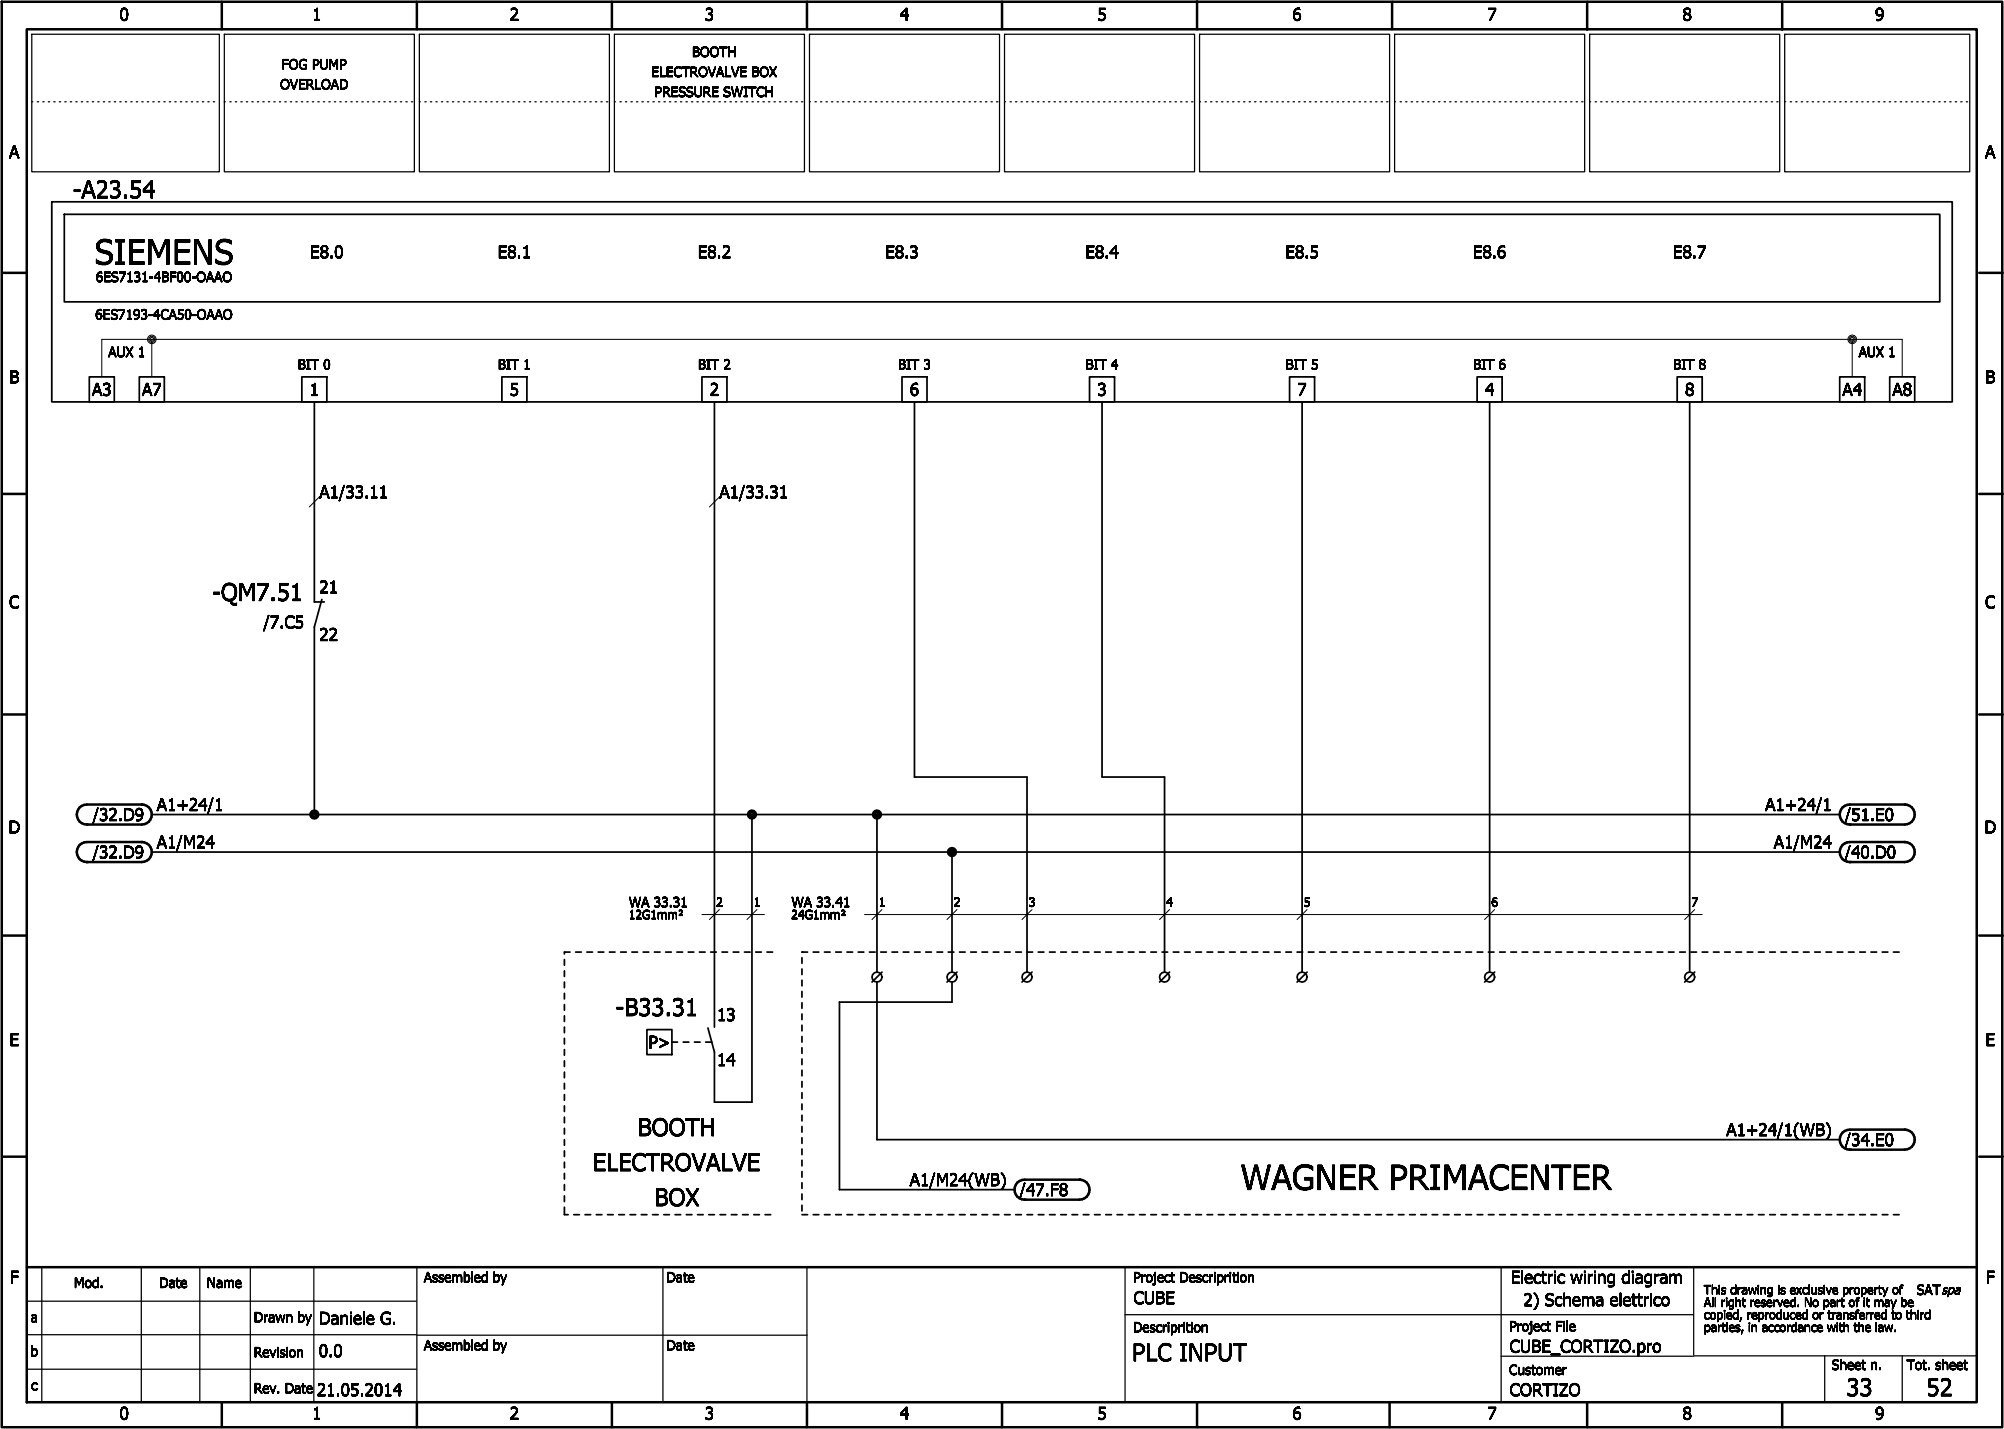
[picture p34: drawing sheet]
<svg xmlns="http://www.w3.org/2000/svg" width="401mm" height="286mm" viewBox="0 0 401 286" stroke-linecap="round" stroke-linejoin="round" font-family="sans-serif">
<defs><g id="words">
<g font-size="5">
<text x="18.9" y="52.8">SIEMENS</text>
<text x="248.1" y="237.8">WAGNER PRIMACENTER</text>
</g>
<g font-size="3.5">
<text x="14.6" y="39.6">-A23.54</text>
<text x="42.5" y="120.1">-QM7.51</text>
<text x="123.1" y="203.1">-B33.31</text>
<text x="127.5" y="227.1">BOOTH</text>
<text x="118.5" y="234.1">ELECTROVALVE</text>
<text x="130.9" y="241.1">BOX</text>
<text x="226.4" y="272.1">PLC INPUT</text>
<text x="369.2" y="279.1">33</text>
<text x="385.2" y="279.1">52</text>
</g>
<g font-size="2.5">
<text x="23.9" y="4.1">0</text>
<text x="62.4" y="4.1">1</text>
<text x="101.9" y="4.1">2</text>
<text x="140.9" y="4.1">3</text>
<text x="179.9" y="4.1">4</text>
<text x="219.4" y="4.1">5</text>
<text x="258.4" y="4.1">6</text>
<text x="297.4" y="4.1">7</text>
<text x="336.4" y="4.1">8</text>
<text x="374.9" y="4.1">9</text>
<text x="1.8" y="31.6">A</text>
<text x="396.9" y="31.6">A</text>
<text x="62" y="51.6">E8.0</text>
<text x="99.5" y="51.6">E8.1</text>
<text x="139.5" y="51.6">E8.2</text>
<text x="177" y="51.6">E8.3</text>
<text x="217" y="51.6">E8.4</text>
<text x="257" y="51.6">E8.5</text>
<text x="294.5" y="51.6">E8.6</text>
<text x="334.5" y="51.6">E8.7</text>
<text x="1.9" y="76.6">B</text>
<text x="397" y="76.6">B</text>
<text x="18.4" y="79.1">A3</text>
<text x="28.4" y="79.1">A7</text>
<text x="61.9" y="79.1">1</text>
<text x="101.9" y="79.1">5</text>
<text x="141.9" y="79.1">2</text>
<text x="181.9" y="79.1">6</text>
<text x="219.4" y="79.1">3</text>
<text x="259.4" y="79.1">7</text>
<text x="296.9" y="79.1">4</text>
<text x="336.9" y="79.1">8</text>
<text x="368.4" y="79.1">A4</text>
<text x="378.4" y="79.1">A8</text>
<text x="63.9" y="99.6">A1/33.11</text>
<text x="143.9" y="99.6">A1/33.31</text>
<text x="63.9" y="118.6">21</text>
<text x="1.8" y="121.6">C</text>
<text x="52.7" y="125.6">/7.C5</text>
<text x="396.9" y="121.6">C</text>
<text x="63.9" y="128.1">22</text>
<text x="1.7" y="166.6">D</text>
<text x="18.5" y="164.1">/32.D9</text>
<text x="31.4" y="162.1">A1+24/1</text>
<text x="353" y="162.1">A1+24/1</text>
<text x="368.9" y="164.1">/51.E0</text>
<text x="396.8" y="166.6">D</text>
<text x="18.5" y="171.6">/32.D9</text>
<text x="31.4" y="169.6">A1/M24</text>
<text x="354.7" y="169.6">A1/M24</text>
<text x="368.9" y="171.6">/40.D0</text>
<text x="1.9" y="209.1">E</text>
<text x="129.7" y="209.6">P&gt;</text>
<text x="143.4" y="204.1">13</text>
<text x="397" y="209.1">E</text>
<text x="143.4" y="213.1">14</text>
<text x="345.2" y="227.1">A1+24/1(WB)</text>
<text x="368.9" y="229.1">/34.E0</text>
<text x="181.9" y="237.1">A1/M24(WB)</text>
<text x="203.9" y="239.1">/47.F8</text>
<text x="2" y="256.6">F</text>
<text x="302.1" y="256.6">Electric wiring diagram</text>
<text x="397.1" y="256.6">F</text>
<text x="226.7" y="260.7">CUBE</text>
<text x="304.6" y="261.1">2) Schema elettrico</text>
<text x="63.8" y="264.8">Daniele G.</text>
<text x="63.8" y="271.3">0.0</text>
<text x="301.9" y="270.4">CUBE_CORTIZO.pro</text>
<text x="63.4" y="279.1">21.05.2014</text>
<text x="301.9" y="279.1">CORTIZO</text>
<text x="23.9" y="283.8">0</text>
<text x="62.4" y="283.8">1</text>
<text x="101.9" y="283.8">2</text>
<text x="140.9" y="283.8">3</text>
<text x="179.9" y="283.8">4</text>
<text x="219.4" y="283.8">5</text>
<text x="258.4" y="283.8">6</text>
<text x="297.4" y="283.8">7</text>
<text x="336.4" y="283.8">8</text>
<text x="374.9" y="283.8">9</text>
</g>
<g font-size="2">
<text x="138.4" y="11.4">BOOTH</text>
<text x="56" y="17.9">OVERLOAD</text>
<text x="56.3" y="13.9">FOG PUMP</text>
<text x="130.2" y="15.4">ELECTROVALVE BOX</text>
<text x="130.9" y="19.3">PRESSURE SWITCH</text>
<text x="19.2" y="56.4">6ES7131-4BF00-OAAO</text>
<text x="19.1" y="63.9">6ES7193-4CA50-OAAO</text>
<text x="21.7" y="71.4">AUX 1</text>
<text x="371.7" y="71.4">AUX 1</text>
<text x="59.6" y="73.9">BIT 0</text>
<text x="99.6" y="73.9">BIT 1</text>
<text x="139.6" y="73.9">BIT 2</text>
<text x="179.6" y="73.9">BIT 3</text>
<text x="217.1" y="73.9">BIT 4</text>
<text x="257.1" y="73.9">BIT 5</text>
<text x="294.6" y="73.9">BIT 6</text>
<text x="334.6" y="73.9">BIT 8</text>
<text x="125.8" y="181.4">WA 33.31</text>
<text x="158.3" y="181.4">WA 33.41</text>
<text x="14.8" y="257.5">Mod.</text>
<text x="31.8" y="257.5">Date</text>
<text x="41.4" y="257.5">Name</text>
<text x="84.8" y="256.4">Assembled by</text>
<text x="133.3" y="256.4">Date</text>
<text x="226.6" y="256.4">Project Descriprition</text>
<text x="383.3" y="258.9">SATspa</text>
<text x="6.2" y="264.4">a</text>
<text x="50.8" y="264.4">Drawn by</text>
<text x="84.8" y="270">Assembled by</text>
<text x="133.3" y="270">Date</text>
<text x="226.6" y="266.4">Descriprition</text>
<text x="301.8" y="266.1">Project File</text>
<text x="6.1" y="271.2">b</text>
<text x="50.8" y="271.3">Revision</text>
<text x="301.8" y="274.9">Customer</text>
<text x="366.3" y="273.9">Sheet n.</text>
<text x="381.3" y="273.9">Tot. sheet</text>
<text x="6.2" y="278">c</text>
<text x="50.8" y="278.5">Rev. Date</text>
</g>
<g font-size="1.8">
<text x="125.7" y="183.8">12G1mm²</text>
<text x="143.2" y="181.3">2</text>
<text x="150.7" y="181.3">1</text>
<text x="158.2" y="183.8">24G1mm²</text>
<text x="175.7" y="181.3">1</text>
<text x="190.7" y="181.3">2</text>
<text x="205.7" y="181.3">3</text>
<text x="233.2" y="181.3">4</text>
<text x="260.7" y="181.3">5</text>
<text x="298.2" y="181.3">6</text>
<text x="338.2" y="181.3">7</text>
<text x="340.7" y="258.8">This drawing is exclusive property of</text>
<text x="340.7" y="261.3">All right reserved. No part of it may be</text>
<text x="340.7" y="263.8">copied, reproduced or transferred to third</text>
<text x="340.7" y="266.3">parties, in accordance with the law.</text>
</g>
</g></defs>
<g fill="none" stroke="#000" stroke-width=".35">
<path d="M10.4 40.4h380v40h-380zM12.9 42.9h375v17.4h-375zM17.9 75.3h5v5.1h-5zM27.9 75.3h5v5.1h-5zM60.4 75.3h5v5.1h-5zM100.4 75.3h5v5.1h-5zM140.4 75.3h5v5.1h-5zM180.4 75.3h5v5.1h-5zM217.9 75.3h5v5.1h-5zM257.9 75.3h5v5.1h-5zM295.4 75.3h5v5.1h-5zM335.4 75.3h5v5.1h-5z"/>
<path d="M367.9 75.3h5v5.1h-5zM377.9 75.3h5v5.1h-5zM62.9 80.4v40h2M142.9 80.4v125M182.9 80.4v75h22.5v39M220.4 80.4v75h12.5v39M260.4 80.4v114M297.9 80.4v114M337.9 80.4v114M64.4 119.9l-1.5 5.5v37.5M30.4 162.9h337.5M30.4 170.4h337.5"/>
<path d="M150.4 162.9v57.5h-7.5v-10l-1.3-4.9M175.4 162.9v31.5M190.4 170.4v24M112.9 191.9v1.1M112.9 194.1v1.1M112.9 196.4v1.1M112.9 198.6v1.1M114 190.4h-1.1v.3M115.1 190.4h1.1M117.4 190.4h1.1M119.6 190.4h1.1M121.9 190.4h1.1"/>
<path d="M124.1 190.4h1.1M126.4 190.4h1.1M128.6 190.4h1.1M130.9 190.4h1.1M133.1 190.4h1.1M135.4 190.4h1.1M137.6 190.4h1.1M139.9 190.4h1.1M142.1 190.4h1.1M144.4 190.4h1.1M146.6 190.4h1.1M148.9 190.4h1.1"/>
<path d="M151.1 190.4h1.1M153.4 190.4h1.1M160.4 190.4h1.1M160.4 191.5v1.1M160.4 193.7v1.1M160.4 196v1.1M160.4 198.2v1.2M162.6 190.4h1.1M164.9 190.4h1.1M167.1 190.4h1.1M169.4 190.4h1.1M171.6 190.4h1.1"/>
<path d="M173.9 190.4h1.1M175.4 196.4v31.5h192.5M176.1 190.4h1.1M176.4 194.4l-2 2M178.4 190.4h1.1M180.6 190.4h1.1M182.9 190.4h1.1M185.1 190.4h1.1M187.4 190.4h1.1M189.6 190.4h1.1M190.4 196.4v4h-22.5v37.4h35M191.4 194.4l-2 2"/>
<path d="M191.9 190.4h1.1M194.1 190.4h1.1M196.4 190.4h1.1M198.6 190.4h1.1M200.9 190.4h1.1M203.1 190.4h1.1M205.4 190.4h1.1M206.4 194.4l-2 2M207.6 190.4h1.1M209.9 190.4h1.1M212.1 190.4h1.1M214.4 190.4h1.1"/>
<path d="M216.6 190.4h1.1M218.9 190.4h1.1M221.1 190.4h1.1M223.4 190.4h1.1M225.6 190.4h1.1M227.9 190.4h1.1M230.1 190.4h1.1M232.4 190.4h1.1M233.9 194.4l-2 2M234.6 190.4h1.1M236.9 190.4h1.1M239.1 190.4h1.1"/>
<path d="M241.4 190.4h1.1M243.6 190.4h1.1M245.9 190.4h1.1M248.1 190.4h1.1M250.4 190.4h1.1M252.6 190.4h1.1M254.9 190.4h1.1M257.1 190.4h1.1M259.4 190.4h1.1M261.4 194.4l-2 2M261.6 190.4h1.1M263.9 190.4h1.1"/>
<path d="M266.1 190.4h1.1M268.4 190.4h1.1M270.6 190.4h1.1M272.9 190.4h1.1M275.1 190.4h1.1M277.4 190.4h1.1M279.6 190.4h1.1M281.9 190.4h1.1M284.1 190.4h1.1M286.4 190.4h1.1M288.6 190.4h1.1M290.9 190.4h1.1"/>
<path d="M293.1 190.4h1.1M295.4 190.4h1.1M297.6 190.4h1.1M298.9 194.4l-2 2M299.9 190.4h1.1M302.1 190.4h1.1M304.4 190.4h1.1M306.6 190.4h1.1M308.9 190.4h1.1M311.1 190.4h1.1M313.4 190.4h1.1M315.6 190.4h1.1"/>
<path d="M317.9 190.4h1.1M320.1 190.4h1.1M322.4 190.4h1.1M324.6 190.4h1.1M326.9 190.4h1.1M329.1 190.4h1.1M331.4 190.4h1.1M333.6 190.4h1.1M335.9 190.4h1.1M338.1 190.4h1.1M338.9 194.4l-2 2M340.4 190.4h1.1"/>
<path d="M342.6 190.4h1.1M344.9 190.4h1.1M347.1 190.4h1.1M349.4 190.4h1.1M351.6 190.4h1.1M353.9 190.4h1.1M356.1 190.4h1.1M358.4 190.4h1.1M360.6 190.4h1.1M362.9 190.4h1.1M365.1 190.4h1.1M367.4 190.4h1.1"/>
<path d="M369.6 190.4h1.1M371.9 190.4h1.1M374.1 190.4h1.1M376.4 190.4h1.1M378.6 190.4h1.1M112.9 200.9v1.1M112.9 203.1v1.1M112.9 205.4v1.1M112.9 207.6v1.1M112.9 209.8v1.2M112.9 212.1v1.1M112.9 214.4v1.1"/>
<path d="M112.9 216.6v1.1M112.9 218.9v1.1M129.4 205.9h5v5h-5zM134.4 208.4h1.1M136.6 208.4h1.1M138.9 208.4h1.1M141.1 208.4h1.3M160.4 200.5v1.1M160.4 202.7v1.2M160.4 205v1.1M160.4 207.2v1.2M160.4 209.5v1.1"/>
<path d="M160.4 211.7v1.2M160.4 214v1.1M160.4 216.2v1.1M160.4 218.5v1.1M112.9 221.1v1.1M112.9 223.4v1.1M112.9 225.6v1.1M112.9 227.9v1.1M112.9 230.1v1.1M112.9 232.4v1.1M112.9 234.6v1.1M112.9 236.9v1.1"/>
<path d="M112.9 239.1v1.1M160.4 220.7v1.2M160.4 223v1.1M160.4 225.2v1.2M160.4 227.5v1.1M160.4 229.7v1.2M160.4 232v1.1M160.4 234.2v1.2M160.4 236.5v1.1M160.4 238.7v1.2M112.9 241.4v1.5h.7M114.7 242.9h1.2"/>
<path d="M117 242.9h1.1M119.2 242.9h1.2M121.5 242.9h1.1M123.7 242.9h1.2M126 242.9h1.1M128.2 242.9h1.2M130.5 242.9h1.1M132.7 242.9h1.2M135 242.9h1.1M137.2 242.9h1.2M139.5 242.9h1.1M141.7 242.9h1.2"/>
<path d="M144 242.9h1.1M146.2 242.9h1.2M148.5 242.9h1.1M150.7 242.9h1.2M153 242.9h1.1M160.4 242.9h1.1M160.4 241v1.1M162.6 242.9h1.1M164.9 242.9h1.1M167.1 242.9h1.1M169.4 242.9h1.1M171.6 242.9h1.1"/>
<path d="M173.9 242.9h1.1M176.1 242.9h1.1M178.4 242.9h1.1M180.6 242.9h1.1M182.9 242.9h1.1M185.1 242.9h1.1M187.4 242.9h1.1M189.6 242.9h1.1M191.9 242.9h1.1M194.1 242.9h1.1M196.4 242.9h1.1M198.6 242.9h1.1"/>
<path d="M200.9 242.9h1.1M203.1 242.9h1.1M205.4 242.9h1.1M207.6 242.9h1.1M209.9 242.9h1.1M212.1 242.9h1.1M214.4 242.9h1.1M216.6 242.9h1.1M218.9 242.9h1.1M221.1 242.9h1.1M223.4 242.9h1.1M225.6 242.9h1.1"/>
<path d="M227.9 242.9h1.1M230.1 242.9h1.1M232.4 242.9h1.1M234.6 242.9h1.1M236.9 242.9h1.1M239.1 242.9h1.1M241.4 242.9h1.1M243.6 242.9h1.1M245.9 242.9h1.1M248.1 242.9h1.1M250.4 242.9h1.1M252.6 242.9h1.1"/>
<path d="M254.9 242.9h1.1M257.1 242.9h1.1M259.4 242.9h1.1M261.6 242.9h1.1M263.9 242.9h1.1M266.1 242.9h1.1M268.4 242.9h1.1M270.6 242.9h1.1M272.9 242.9h1.1M275.1 242.9h1.1M277.4 242.9h1.1M279.6 242.9h1.1"/>
<path d="M281.9 242.9h1.1M284.1 242.9h1.1M286.4 242.9h1.1M288.6 242.9h1.1M290.9 242.9h1.1M293.1 242.9h1.1M295.4 242.9h1.1M297.6 242.9h1.1M299.9 242.9h1.1M302.1 242.9h1.1M304.4 242.9h1.1M306.6 242.9h1.1"/>
<path d="M308.9 242.9h1.1M311.1 242.9h1.1M313.4 242.9h1.1M315.6 242.9h1.1M317.9 242.9h1.1M320.1 242.9h1.1M322.4 242.9h1.1M324.6 242.9h1.1M326.9 242.9h1.1M329.1 242.9h1.1M331.4 242.9h1.1M333.6 242.9h1.1"/>
<path d="M335.9 242.9h1.1M338.1 242.9h1.1M340.4 242.9h1.1M342.6 242.9h1.1M344.9 242.9h1.1M347.1 242.9h1.1M349.4 242.9h1.1M351.6 242.9h1.1M353.9 242.9h1.1M356.1 242.9h1.1M358.4 242.9h1.1M360.6 242.9h1.1"/>
<path d="M362.9 242.9h1.1M365.1 242.9h1.1M367.4 242.9h1.1M369.6 242.9h1.1M371.9 242.9h1.1M374.1 242.9h1.1M376.4 242.9h1.1M378.6 242.9h1.1"/>
<circle cx="62.9" cy="162.9" r=".38"/>
<circle cx="62.9" cy="162.9" r=".63"/>
<circle cx="62.9" cy="162.9" r=".87"/>
<circle cx="150.4" cy="162.9" r=".63"/>
<circle cx="150.4" cy="162.9" r=".37"/>
<circle cx="150.4" cy="162.9" r=".87"/>
<circle cx="175.4" cy="162.9" r=".62"/>
<circle cx="175.4" cy="162.9" r=".87"/>
<circle cx="175.4" cy="162.9" r=".38"/>
<circle cx="190.4" cy="170.4" r=".62"/>
<circle cx="190.4" cy="170.4" r=".87"/>
<circle cx="190.4" cy="170.4" r=".38"/>
<circle cx="175.4" cy="195.4" r="1"/>
<circle cx="190.4" cy="195.4" r="1"/>
<circle cx="205.4" cy="195.4" r="1"/>
<circle cx="232.9" cy="195.4" r="1"/>
<circle cx="260.4" cy="195.4" r="1"/>
<circle cx="297.9" cy="195.4" r="1"/>
<circle cx="337.9" cy="195.4" r="1"/>
</g>
<g fill="#000">
<circle cx="17.4" cy="164.9" r=".25"/>
<circle cx="17.4" cy="172.4" r=".25"/>
<circle cx="28.4" cy="168.4" r=".25"/>
<circle cx="28.4" cy="160.9" r=".25"/>
<circle cx="369.9" cy="172.4" r=".25"/>
<circle cx="369.9" cy="164.9" r=".25"/>
<circle cx="380.9" cy="160.9" r=".25"/>
<circle cx="380.9" cy="168.4" r=".25"/>
<circle cx="160.4" cy="190.4" r=".17"/>
<circle cx="204.9" cy="239.9" r=".25"/>
<circle cx="215.9" cy="235.9" r=".25"/>
<circle cx="369.9" cy="229.9" r=".25"/>
<circle cx="380.9" cy="225.9" r=".25"/>
</g>
<g fill="none" stroke="#000" stroke-width=".25">
<path d="M6.4 6.9h37.5v27.4h-37.5zM44.9 6.9h38v27.4h-38zM83.9 6.9h38v27.4h-38zM122.9 6.9h38v27.4h-38zM161.9 6.9h38v27.4h-38zM200.9 6.9h38v27.4h-38zM239.9 6.9h38v27.4h-38zM278.9 6.9h38v27.4h-38zM317.9 6.9h38v27.4h-38zM356.9 6.9h37v27.4h-37zM6.4 20.4h.1M7.5 20.4h.2"/>
<path d="M8.6 20.4h.2M9.7 20.4h.2M10.8 20.4h.2M11.9 20.4h.2M13 20.4h.2M14.1 20.4h.2M15.2 20.4h.2M16.3 20.4h.2M17.4 20.4h.2M18.5 20.4h.2M19.6 20.4h.2M20.7 20.4h.2"/>
<path d="M21.8 20.4h.2M22.9 20.4h.2M24 20.4h.2M25.1 20.4h.2M26.2 20.4h.2M27.3 20.4h.2M28.4 20.4h.2M29.5 20.4h.2M30.6 20.4h.2M31.7 20.4h.2M32.8 20.4h.2M33.9 20.4h.2"/>
<path d="M35 20.4h.2M36.1 20.4h.2M37.2 20.4h.2M38.3 20.4h.2M39.4 20.4h.2M40.5 20.4h.2M41.6 20.4h.2M42.7 20.4h.2M44.9 20.4h.1M46 20.4h.2M47.1 20.4h.2M48.2 20.4h.2"/>
<path d="M49.3 20.4h.2M50.4 20.4h.2M51.5 20.4h.2M52.6 20.4h.2M53.7 20.4h.2M54.8 20.4h.2M55.9 20.4h.2M57 20.4h.2M58.1 20.4h.2M59.2 20.4h.2M60.3 20.4h.2M61.4 20.4h.2"/>
<path d="M62.5 20.4h.2M63.6 20.4h.2M64.7 20.4h.2M65.8 20.4h.2M66.9 20.4h.2M68 20.4h.2M69.1 20.4h.2M70.2 20.4h.2M71.3 20.4h.2M72.4 20.4h.2M73.5 20.4h.2M74.6 20.4h.2"/>
<path d="M75.7 20.4h.2M76.8 20.4h.2M77.9 20.4h.2M79 20.4h.2M80.1 20.4h.2M81.2 20.4h.2M82.3 20.4h.2M83.9 20.4h.1M85 20.4h.2M86.1 20.4h.2M87.2 20.4h.2M88.3 20.4h.2"/>
<path d="M89.4 20.4h.2M90.5 20.4h.2M91.6 20.4h.2M92.7 20.4h.2M93.8 20.4h.2M94.9 20.4h.2M96 20.4h.2M97.1 20.4h.2M98.2 20.4h.2M99.3 20.4h.2M100.4 20.4h.2M101.5 20.4h.2"/>
<path d="M102.6 20.4h.2M103.7 20.4h.2M104.8 20.4h.2M105.9 20.4h.2M107 20.4h.2M108.1 20.4h.2M109.2 20.4h.2M110.3 20.4h.2M111.4 20.4h.2M112.5 20.4h.2M113.6 20.4h.2M114.7 20.4h.2"/>
<path d="M115.8 20.4h.2M116.9 20.4h.2M118 20.4h.2M119.1 20.4h.2M120.2 20.4h.2M121.3 20.4h.2M122.9 20.4h.1M124 20.4h.2M125.1 20.4h.2M126.2 20.4h.2M127.3 20.4h.2M128.4 20.4h.2"/>
<path d="M129.5 20.4h.2M130.6 20.4h.2M131.7 20.4h.2M132.8 20.4h.2M133.9 20.4h.2M135 20.4h.2M136.1 20.4h.2M137.2 20.4h.2M138.3 20.4h.2M139.4 20.4h.2M140.5 20.4h.2M141.6 20.4h.2"/>
<path d="M142.7 20.4h.2M143.8 20.4h.2M144.9 20.4h.2M146 20.4h.2M147.1 20.4h.2M148.2 20.4h.2M149.3 20.4h.2M150.4 20.4h.2M151.5 20.4h.2M152.6 20.4h.2M153.7 20.4h.2M154.8 20.4h.2"/>
<path d="M155.9 20.4h.2M157 20.4h.2M158.1 20.4h.2M159.2 20.4h.2M160.3 20.4h.2M161.9 20.4h.1M163 20.4h.2M164.1 20.4h.2M165.2 20.4h.2M166.3 20.4h.2M167.4 20.4h.2M168.5 20.4h.2"/>
<path d="M169.6 20.4h.2M170.7 20.4h.2M171.8 20.4h.2M172.9 20.4h.2M174 20.4h.2M175.1 20.4h.2M176.2 20.4h.2M177.3 20.4h.2M178.4 20.4h.2M179.5 20.4h.2M180.6 20.4h.2M181.7 20.4h.2"/>
<path d="M182.8 20.4h.2M183.9 20.4h.2M185 20.4h.2M186.1 20.4h.2M187.2 20.4h.2M188.3 20.4h.2M189.4 20.4h.2M190.5 20.4h.2M191.6 20.4h.2M192.7 20.4h.2M193.8 20.4h.2M194.9 20.4h.2"/>
<path d="M196 20.4h.2M197.1 20.4h.2M198.2 20.4h.2M199.3 20.4h.2M200.9 20.4h.1M202 20.4h.2M203.1 20.4h.2M204.2 20.4h.2M205.3 20.4h.2M206.4 20.4h.2M207.5 20.4h.2M208.6 20.4h.2"/>
<path d="M209.7 20.4h.2M210.8 20.4h.2M211.9 20.4h.2M213 20.4h.2M214.1 20.4h.2M215.2 20.4h.2M216.3 20.4h.2M217.4 20.4h.2M218.5 20.4h.2M219.6 20.4h.2M220.7 20.4h.2M221.8 20.4h.2"/>
<path d="M222.9 20.4h.2M224 20.4h.2M225.1 20.4h.2M226.2 20.4h.2M227.3 20.4h.2M228.4 20.4h.2M229.5 20.4h.2M230.6 20.4h.2M231.7 20.4h.2M232.8 20.4h.2M233.9 20.4h.2M235 20.4h.2"/>
<path d="M236.1 20.4h.2M237.2 20.4h.2M238.3 20.4h.2M239.9 20.4h.1M241 20.4h.2M242.1 20.4h.2M243.2 20.4h.2M244.3 20.4h.2M245.4 20.4h.2M246.5 20.4h.2M247.6 20.4h.2M248.7 20.4h.2"/>
<path d="M249.8 20.4h.2M250.9 20.4h.2M252 20.4h.2M253.1 20.4h.2M254.2 20.4h.2M255.3 20.4h.2M256.4 20.4h.2M257.5 20.4h.2M258.6 20.4h.2M259.7 20.4h.2M260.8 20.4h.2M261.9 20.4h.2"/>
<path d="M263 20.4h.2M264.1 20.4h.2M265.2 20.4h.2M266.3 20.4h.2M267.4 20.4h.2M268.5 20.4h.2M269.6 20.4h.2M270.7 20.4h.2M271.8 20.4h.2M272.9 20.4h.2M274 20.4h.2M275.1 20.4h.2"/>
<path d="M276.2 20.4h.2M277.3 20.4h.2M278.9 20.4h.1M280 20.4h.2M281.1 20.4h.2M282.2 20.4h.2M283.3 20.4h.2M284.4 20.4h.2M285.5 20.4h.2M286.6 20.4h.2M287.7 20.4h.2M288.8 20.4h.2"/>
<path d="M289.9 20.4h.2M291 20.4h.2M292.1 20.4h.2M293.2 20.4h.2M294.3 20.4h.2M295.4 20.4h.2M296.5 20.4h.2M297.6 20.4h.2M298.7 20.4h.2M299.8 20.4h.2M300.9 20.4h.2M302 20.4h.2"/>
<path d="M303.1 20.4h.2M304.2 20.4h.2M305.3 20.4h.2M306.4 20.4h.2M307.5 20.4h.2M308.6 20.4h.2M309.7 20.4h.2M310.8 20.4h.2M311.9 20.4h.2M313 20.4h.2M314.1 20.4h.2M315.2 20.4h.2"/>
<path d="M316.3 20.4h.2M317.9 20.4h.1M319 20.4h.2M320.1 20.4h.2M321.2 20.4h.2M322.3 20.4h.2M323.4 20.4h.2M324.5 20.4h.2M325.6 20.4h.2M326.7 20.4h.2M327.8 20.4h.2M328.9 20.4h.2"/>
<path d="M330 20.4h.2M331.1 20.4h.2M332.2 20.4h.2M333.3 20.4h.2M334.4 20.4h.2M335.5 20.4h.2M336.6 20.4h.2M337.7 20.4h.2M338.8 20.4h.2M339.9 20.4h.2M341 20.4h.2M342.1 20.4h.2"/>
<path d="M343.2 20.4h.2M344.3 20.4h.2M345.4 20.4h.2M346.5 20.4h.2M347.6 20.4h.2M348.7 20.4h.2M349.8 20.4h.2M350.9 20.4h.2M352 20.4h.2M353.1 20.4h.2M354.2 20.4h.2M355.3 20.4h.2"/>
<path d="M356.9 20.4h.1M358 20.4h.2M359.1 20.4h.2M360.2 20.4h.2M361.3 20.4h.2M362.4 20.4h.2M363.5 20.4h.2M364.6 20.4h.2M365.7 20.4h.2M366.8 20.4h.2M367.9 20.4h.2M369 20.4h.2"/>
<path d="M370.1 20.4h.2M371.2 20.4h.2M372.3 20.4h.2M373.4 20.4h.2M374.5 20.4h.2M375.6 20.4h.2M376.7 20.4h.2M377.8 20.4h.2M378.9 20.4h.2M380 20.4h.2M381.1 20.4h.2M382.2 20.4h.2"/>
<path d="M383.3 20.4h.2M384.4 20.4h.2M385.5 20.4h.2M386.6 20.4h.2M387.7 20.4h.2M388.8 20.4h.2M389.9 20.4h.2M391 20.4h.2M392.1 20.4h.2M393.2 20.4h.2M8.4 253.4v27M28.3 253.4v27"/>
<path d="M40 253.4v27M50.1 253.4v27M62.8 253.4v27M83.4 253.4v27M132.6 253.6v26.5M161.4 253.4v26.9M225 253.4v27M300.2 253.4v27M338.7 253.4v17.5M5.4 266.9h77.9M5.4 260.2h77.9M5.4 273.8h77.9"/>
<path d="M83.4 267h78M225 262.9h113.6M300.2 271.2h38.5M338.7 271.1h56.6M364.9 271v9.4M380.4 271v9.4"/>
</g>
<g fill="none" stroke="#000" stroke-width=".5">
<path d="M.4 .4h400v285h-400zM5.4 5.9h389.9v274.5h-389.9zM44.4 .4v5.5M83.4 .4v5.5M122.4 .4v5.5M161.4 .4v5.5M200.4 .4v5.5M239.4 .3v5.6M278.4 .4v5.5M317.4 .4v5.6M356.4 .4v5.6M.7 54.6h4.7"/>
<path d="M395.8 54.6h4.7M.7 98.8h4.7M395.8 98.8h4.7M.7 142.9h4.7M395.8 142.9h4.7M15.9 161.4l.9-.5h.6h11a2 2 0 0 1 2 2 2 2 0 0 1-2 2h-11a2.02 2.02 0 0 1-1.9-1.3 2.02 2.02 0 0 1 .4-2.2zM15.9 168.9l.9-.5h.6h11a2 2 0 0 1 2 2 2 2 0 0 1-2 2h-11a2.02 2.02 0 0 1-1.9-1.3 2.02 2.02 0 0 1 .4-2.2zM368.4 161.4l.9-.5h.6h11a2 2 0 0 1 2 2 2 2 0 0 1-2 2h-11a2.02 2.02 0 0 1-1.9-1.3 2.02 2.02 0 0 1 .4-2.2zM368.4 168.9l.9-.5h.6h11a2 2 0 0 1 2 2 2 2 0 0 1-2 2h-11a2.02 2.02 0 0 1-1.9-1.3 2.02 2.02 0 0 1 .4-2.2zM.7 187h4.7M395.8 187h4.7M.7 231.3h4.7"/>
<path d="M203.4 236.4l.9-.5h.6h11a2 2 0 0 1 2 2 2 2 0 0 1-2 2h-11a2.02 2.02 0 0 1-1.9-1.3 2.02 2.02 0 0 1 .4-2.2zM368.4 226.4l.9-.5h.6h11a2 2 0 0 1 2 2 2 2 0 0 1-2 2h-11a2.02 2.02 0 0 1-1.9-1.3 2.02 2.02 0 0 1 .4-2.2zM395.8 231.3h4.7M5.4 253.4h389.9M44.4 280.4v4.9M83.4 280.4v5M122.4 280.4v5M161.4 280.4v5M200.4 280.4v5M239.4 280.6v4.8M277.9 280.4v5M317.4 280.5v4.9"/>
<path d="M356.4 280.5v4.9"/>
</g>
<g fill="none" stroke="#000" stroke-width=".2">
<path d="M20.4 75.3v-7.5h360v7.5M30.4 67.8v7.5M370.4 67.8v7.5M63.9 99.4l-2 2M143.9 99.4l-2 2M140.4 182.9h12.5M143.9 181.8l-2 2.1M151.4 181.8l-2 2.1M172.9 182.9h167.5M176.4 181.8l-2 2.1M191.4 181.8l-2 2.1M206.4 181.8l-2 2.1"/>
<path d="M233.9 181.8l-2 2.1M261.4 181.8l-2 2.1M298.9 181.8l-2 2.1M338.9 181.8l-2 2.1"/>
<circle cx="30.4" cy="67.9" r=".38"/>
<circle cx="30.4" cy="67.9" r=".63"/>
<circle cx="30.4" cy="67.9" r=".87"/>
<circle cx="370.4" cy="67.9" r=".38"/>
<circle cx="370.4" cy="67.9" r=".63"/>
<circle cx="370.4" cy="67.9" r=".87"/>
</g>
<use href="#words"/>
</svg>
